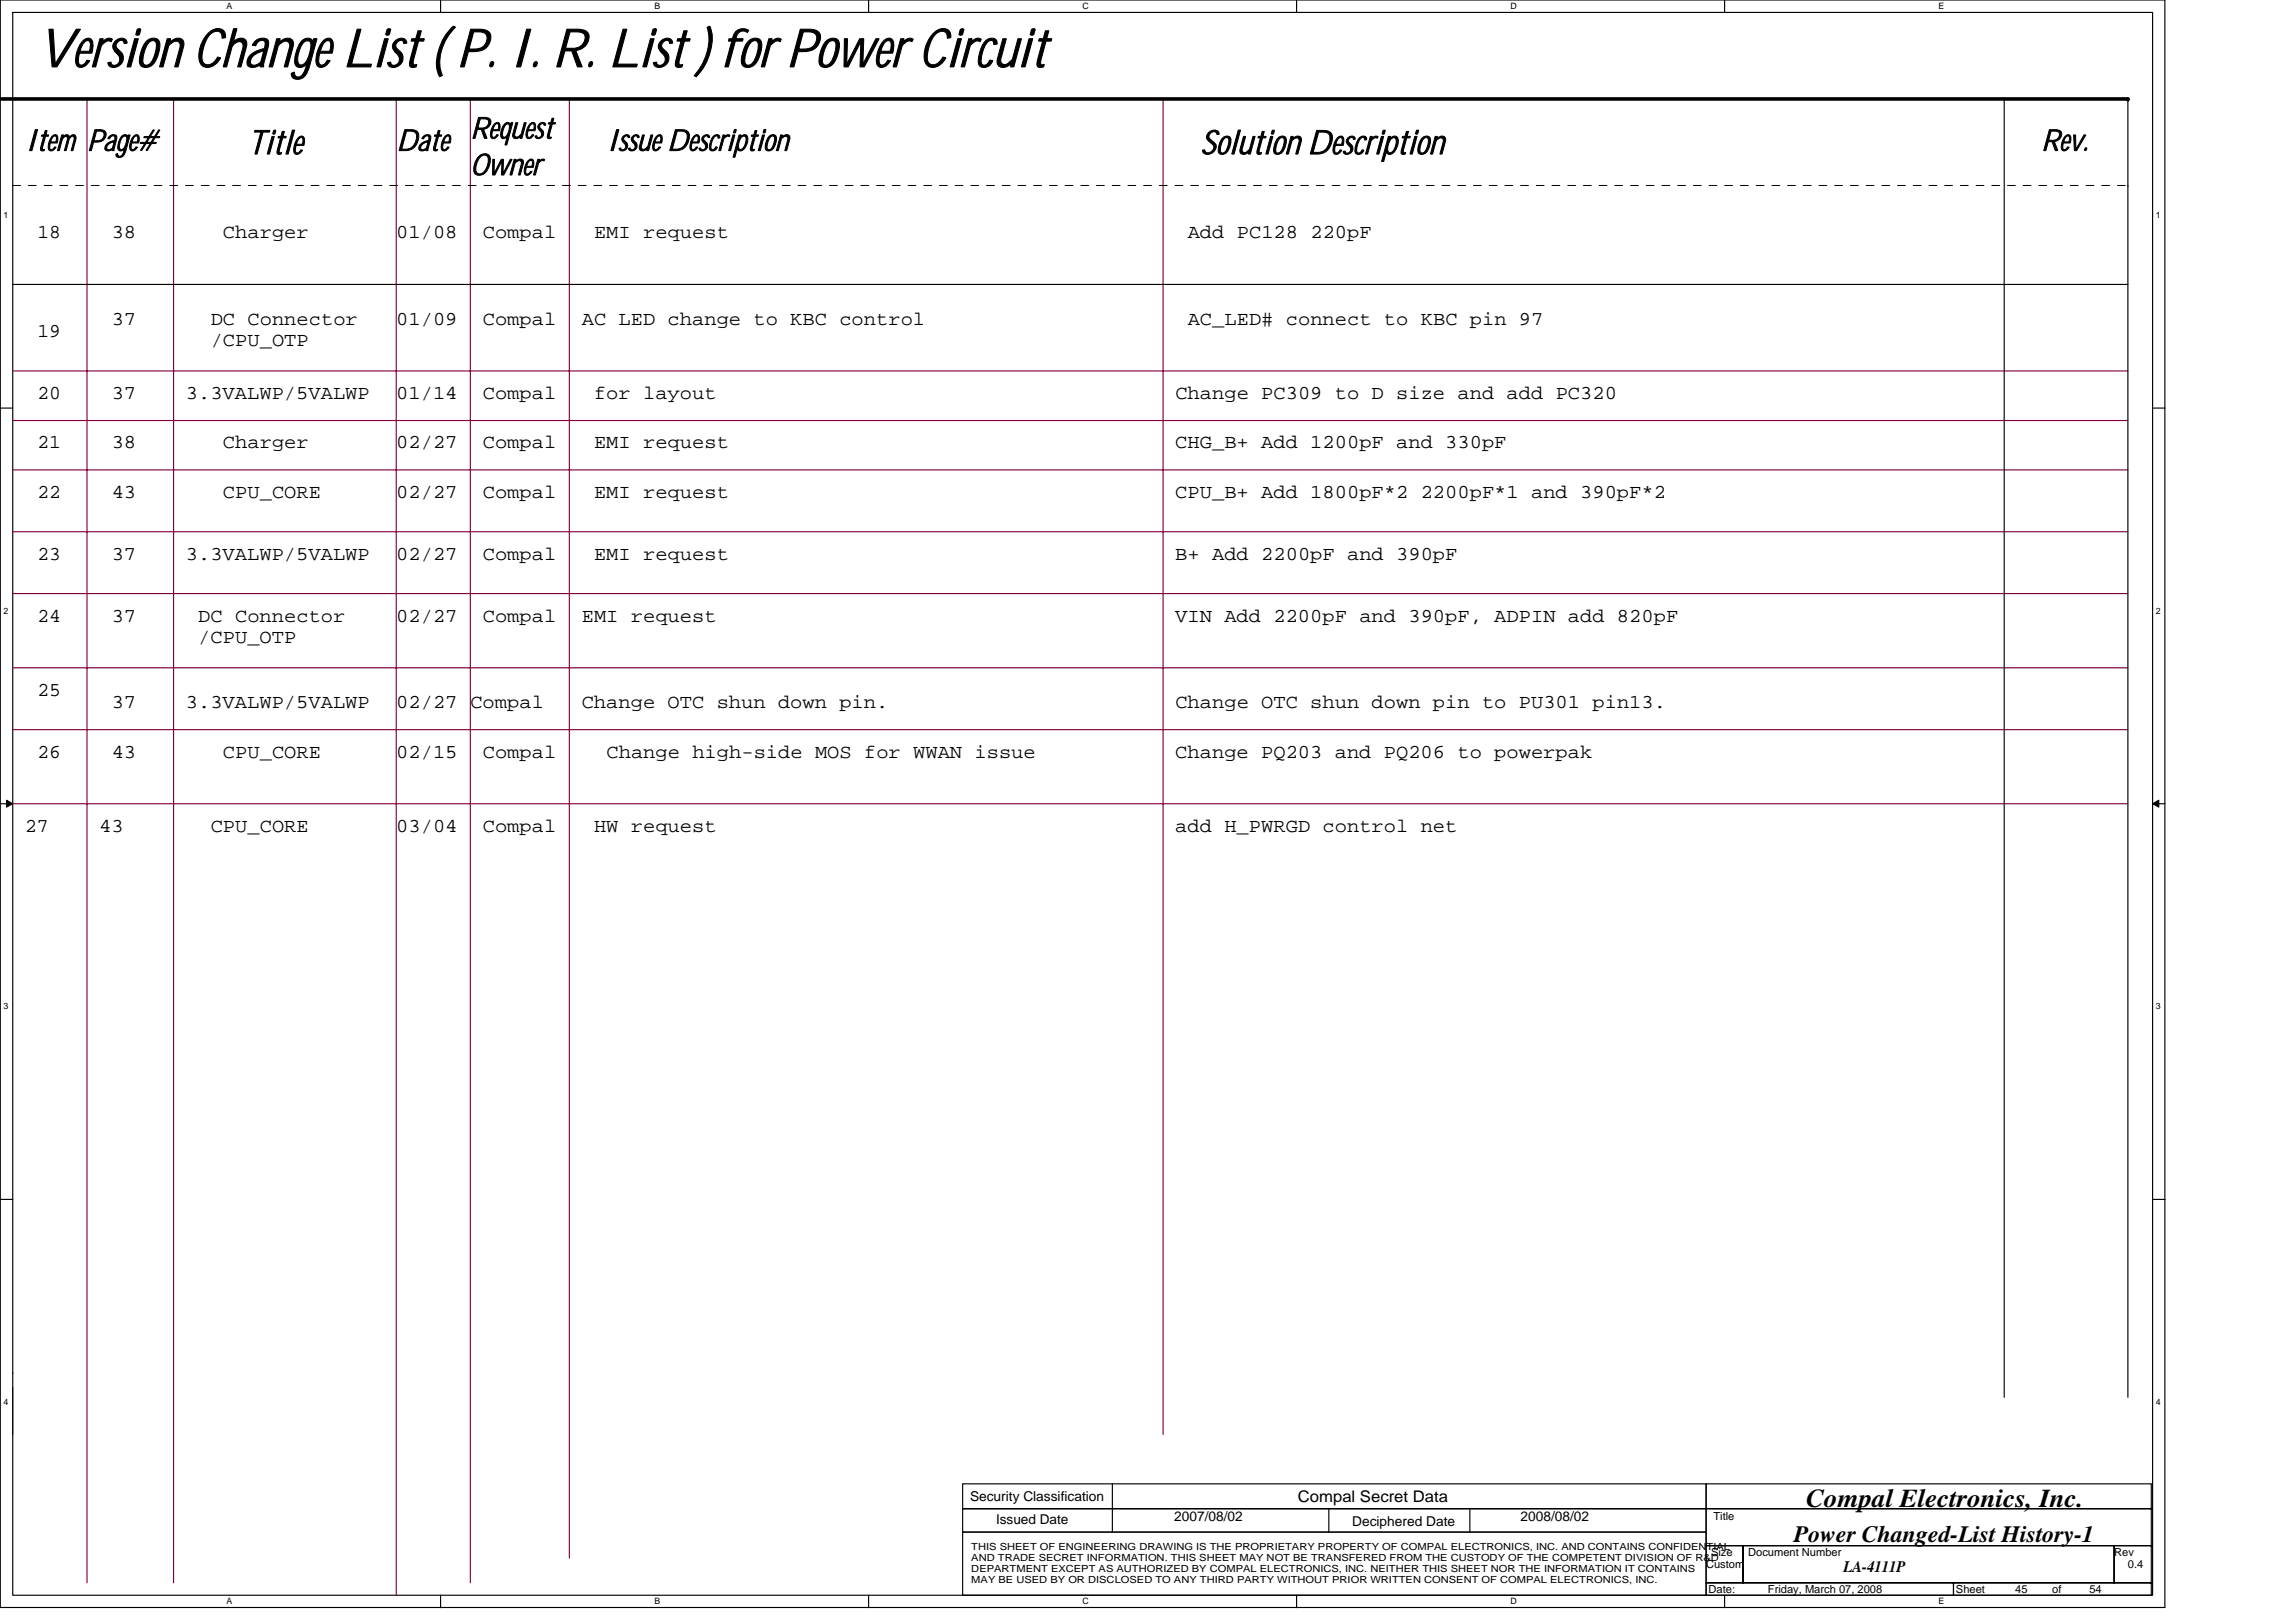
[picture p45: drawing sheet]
<svg xmlns="http://www.w3.org/2000/svg" width="297mm" height="210mm" viewBox="0 0 297 210" stroke-linecap="round" stroke-linejoin="round" font-family="sans-serif">
<defs><g id="words">
<text font-size="6.9" x="4.8" y="8.7">Version Change List ( P. I. R. List ) for Power Circuit</text>
<g font-size="4.3">
<text x="32" y="19.9">Title</text>
<text x="155.3" y="19.9">Solution Description</text>
</g>
<g font-size="3.8">
<text x="60.9" y="17.9">Request</text>
<text x="3.3" y="19.5">Item Page#</text>
<text x="51.3" y="19.5">Date</text>
<text x="60.9" y="22.6">Owner</text>
<text x="78.5" y="19.5">Issue Description</text>
<text x="264.1" y="19.5">Rev.</text>
</g>
<text font-size="3.3" x="233.7" y="195.1">Compal Electronics, Inc.</text>
<text font-size="3" x="232.1" y="199.6">Power Changed-List History-1</text>
<g font-size="2.5">
<text x="4.8" y="30.8">18</text>
<text x="14.5" y="30.8">38</text>
<text x="28.8" y="30.8">Charger</text>
<text x="51.3" y="30.8">01/08</text>
<text x="62.5" y="30.8">Compal</text>
<text x="76.8" y="30.8">EMI request</text>
<text x="153.7" y="30.8">Add PC128 220pF</text>
<text x="4.8" y="43.6">19</text>
<text x="14.5" y="42">37</text>
<text x="27.3" y="42">DC Connector</text>
<text x="27.3" y="44.8">/CPU_OTP</text>
<text x="51.3" y="42">01/09</text>
<text x="62.5" y="42">Compal</text>
<text x="75.3" y="42">AC LED change to KBC control</text>
<text x="153.7" y="42">AC_LED# connect to KBC pin 97</text>
<text x="4.8" y="51.6">20</text>
<text x="14.5" y="51.6">37</text>
<text x="24" y="51.6">3.3VALWP/5VALWP</text>
<text x="51.3" y="51.6">01/14</text>
<text x="62.5" y="51.6">Compal</text>
<text x="76.8" y="51.6">for layout</text>
<text x="152.1" y="51.6">Change PC309 to D size and add PC320</text>
<text x="4.8" y="58">21</text>
<text x="14.5" y="58">38</text>
<text x="28.8" y="58">Charger</text>
<text x="51.3" y="58">02/27</text>
<text x="62.5" y="58">Compal</text>
<text x="76.9" y="58">EMI request</text>
<text x="152.1" y="58">CHG_B+ Add 1200pF and 330pF</text>
<text x="4.8" y="64.5">22</text>
<text x="14.5" y="64.5">43</text>
<text x="28.8" y="64.5">CPU_CORE</text>
<text x="51.3" y="64.5">02/27</text>
<text x="62.5" y="64.5">Compal</text>
<text x="76.8" y="64.5">EMI request</text>
<text x="152.1" y="64.5">CPU_B+ Add 1800pF*2 2200pF*1 and 390pF*2</text>
<text x="4.8" y="72.5">23</text>
<text x="14.5" y="72.5">37</text>
<text x="24" y="72.5">3.3VALWP/5VALWP</text>
<text x="51.3" y="72.5">02/27</text>
<text x="62.5" y="72.5">Compal</text>
<text x="76.9" y="72.5">EMI request</text>
<text x="152.1" y="72.5">B+ Add 2200pF and 390pF</text>
<text x="4.8" y="80.5">24</text>
<text x="14.5" y="80.5">37</text>
<text x="25.7" y="80.5">DC Connector</text>
<text x="25.7" y="83.2">/CPU_OTP</text>
<text x="51.3" y="80.5">02/27</text>
<text x="62.5" y="80.5">Compal</text>
<text x="75.3" y="80.5">EMI request</text>
<text x="152.1" y="80.5">VIN Add 2200pF and 390pF, ADPIN add 820pF</text>
<text x="4.8" y="90">25</text>
<text x="14.5" y="91.7">37</text>
<text x="24" y="91.7">3.3VALWP/5VALWP</text>
<text x="51.3" y="91.7">02/27 Compal</text>
<text x="75.3" y="91.7">Change OTC shun down pin.</text>
<text x="152.1" y="91.7">Change OTC shun down pin to PU301 pin13.</text>
<text x="4.8" y="98">26</text>
<text x="14.5" y="98">43</text>
<text x="28.8" y="98">CPU_CORE</text>
<text x="51.3" y="98">02/15</text>
<text x="62.5" y="98">Compal</text>
<text x="78.5" y="98">Change high-side MOS for WWAN issue</text>
<text x="152" y="98">Change PQ203 and PQ206 to powerpak</text>
<text x="3.3" y="107.7">27</text>
<text x="12.8" y="107.7">43</text>
<text x="27.3" y="107.7">CPU_CORE</text>
<text x="51.3" y="107.7">03/04</text>
<text x="62.5" y="107.7">Compal</text>
<text x="76.9" y="107.7">HW request</text>
<text x="152.1" y="107.7">add H_PWRGD control net</text>
</g>
<g font-size="2.1">
<text x="167.9" y="194.4">Compal Secret Data</text>
<text x="238.5" y="203.5">LA-4111P</text>
</g>
<g font-size="1.8">
<text x="125.5" y="194.2">Security Classification</text>
<text x="128.9" y="197.3">Issued Date</text>
<text x="151.9" y="196.8">2007/08/02</text>
<text x="174.9" y="197.4">Deciphered Date</text>
<text x="196.7" y="196.8">2008/08/02</text>
</g>
<g font-size="1.4">
<text x="221.7" y="196.7">Title</text>
<text x="220.7" y="202.9">Custom</text>
<text x="221.4" y="201.3">Size</text>
<text x="226.2" y="201.3">Document Number</text>
<text x="273.5" y="201.3">Rev</text>
<text x="275.3" y="202.9">0.4</text>
<text x="221" y="206.1">Date:</text>
<text x="228.7" y="206.1">Friday, March 07, 2008</text>
<text x="253" y="206.1">Sheet</text>
<text x="260.7" y="206.1">45</text>
<text x="265.5" y="206.1">of</text>
<text x="270.3" y="206.1">54</text>
</g>
<g font-size="1.3">
<text x="125.7" y="200.5">THIS SHEET OF ENGINEERING DRAWING IS THE PROPRIETARY PROPERTY OF COMPAL ELECTRONICS, INC. AND CONTAINS CONFIDENTIAL</text>
<text x="125.7" y="202">AND TRADE SECRET INFORMATION. THIS SHEET MAY NOT BE TRANSFERED FROM THE CUSTODY OF THE COMPETENT DIVISION OF R&amp;D</text>
<text x="125.7" y="203.5">DEPARTMENT EXCEPT AS AUTHORIZED BY COMPAL ELECTRONICS, INC. NEITHER THIS SHEET NOR THE INFORMATION IT CONTAINS</text>
<text x="125.7" y="204.9">MAY BE USED BY OR DISCLOSED TO ANY THIRD PARTY WITHOUT PRIOR WRITTEN CONSENT OF COMPAL ELECTRONICS, INC.</text>
</g>
<g font-size="1.1">
<text x="29.3" y="1.2">A</text>
<text x="84.7" y="1.2">B</text>
<text x="140" y="1.2">C</text>
<text x="195.4" y="1.2">D</text>
<text x="250.8" y="1.2">E</text>
<text x=".4" y="28.2">1</text>
<text x="278.9" y="28.2">1</text>
<text x=".4" y="79.4">2</text>
<text x="278.9" y="79.4">2</text>
<text x=".4" y="130.6">3</text>
<text x="278.9" y="130.6">3</text>
<text x=".4" y="181.8">4</text>
<text x="278.9" y="181.8">4</text>
<text x="29.3" y="207.6">A</text>
<text x="84.7" y="207.6">B</text>
<text x="140" y="207.6">C</text>
<text x="195.4" y="207.6">D</text>
<text x="250.8" y="207.6">E</text>
</g>
</g></defs>
<path d="M0 0h280.1v208h-280.1zM1.6 1.6h276.9v204.8h-276.9z" fill="none" stroke="#000" stroke-width=".15"/>
<g fill="#fff">
<path d="M29.3 .2h.8v1.2h-.8z"/>
<path d="M29.3 206.6h.8v1.3h-.8z"/>
</g>
<path d="M57 0v1.6M57 206.4v1.6" fill="none" stroke="#000" stroke-width=".15"/>
<g fill="#fff">
<path d="M84.7 .2h.7v1.2h-.7z"/>
<path d="M84.7 206.6h.7v1.3h-.7z"/>
</g>
<path d="M112.4 0v1.6M112.4 206.4v1.6" fill="none" stroke="#000" stroke-width=".15"/>
<g fill="#fff">
<path d="M140 .2h.8v1.2h-.8z"/>
<path d="M140 206.6h.8v1.3h-.8z"/>
</g>
<path d="M167.7 0v1.6M167.7 206.4v1.6" fill="none" stroke="#000" stroke-width=".15"/>
<g fill="#fff">
<path d="M195.4 .2h.8v1.2h-.8z"/>
<path d="M195.4 206.6h.8v1.3h-.8z"/>
</g>
<path d="M223.1 0v1.6M223.1 206.4v1.6" fill="none" stroke="#000" stroke-width=".15"/>
<g fill="#fff">
<path d="M250.8 .2h.7v1.2h-.7z"/>
<path d="M250.8 206.6h.7v1.3h-.7z"/>
<path d="M.4 27.2h.7v1.3h-.7z"/>
<path d="M278.9 27.2h.6v1.3h-.6z"/>
<path d="M.4 78.4h.7v1.3h-.7z"/>
<path d="M278.9 78.4h.6v1.3h-.6z"/>
</g>
<path d="M0 52.8h1.6M278.5 52.8h1.6" fill="none" stroke="#000" stroke-width=".15"/>
<g fill="#fff">
<path d="M.4 129.6h.7v1.3h-.7z"/>
<path d="M278.9 129.6h.6v1.3h-.6z"/>
</g>
<path d="M0 104h1.6M278.5 104h1.6" fill="none" stroke="#000" stroke-width=".15"/>
<path d="M.8 103.5l.8 .5-.8 .5zM278.5 104l.8-.5v1z" fill="#000" stroke="#000" stroke-width=".13"/>
<g fill="#fff">
<path d="M.4 180.8h.7v1.3h-.7z"/>
<path d="M278.9 180.8h.6v1.3h-.6z"/>
</g>
<g fill="none" stroke="#000" stroke-width=".15">
<path d="M259.3 12.8v168M275.3 12.8v168M1.6 36.8h273.7M0 155.2h1.6M278.5 155.2h1.6M124.5 192h96.2v3.2h-96.2zM124.5 195.2h96.2v3.1h-96.2zM124.5 198.3h96.2v8.1h-96.2zM143.9 192v6.3M171.9 195.2v3.1M190.2 195.2v3.1M220.7 192h57.6v3.2h-57.6z"/>
<path d="M220.7 195.2h57.6v4.8h-57.6zM220.7 200h4.8v4.8h-4.8zM220.7 204.8h32v1.6h-32zM225.5 200h48v4.8h-48zM252.7 204.8h25.6v1.6h-25.6zM273.5 200h4.8v4.8h-4.8z"/>
</g>
<g fill="none" stroke="#800040" stroke-width=".15">
<path d="M11.3 12.8v192M22.5 12.8v192M51.3 12.8v193.6M60.9 12.8v192M73.7 12.8v188.8M150.5 12.8v172.8M1.6 48h273.7M1.6 54.4h273.7M1.6 60.8h273.7M1.6 68.8h273.7M1.6 76.8h273.7M1.6 86.4h273.7"/>
<path d="M1.6 94.4h273.7M1.6 104h273.7"/>
</g>
<path d="M1.6 24h273.7M275.3 24h.1" fill="none" stroke="#000" stroke-width=".13" stroke-dasharray="1 1 1 1 1 1 1 1"/>
<path d="M0 12.8h275.3" fill="none" stroke="#000" stroke-width=".47"/>
<circle cx="275.3" cy="12.8" r=".23" fill="#000"/>
<path d="M1.6 177.6h.1M1.6 185.6v-8" fill="none" stroke="#000" stroke-width=".13" stroke-dasharray="6.1 2"/>
<use href="#words"/>
</svg>
